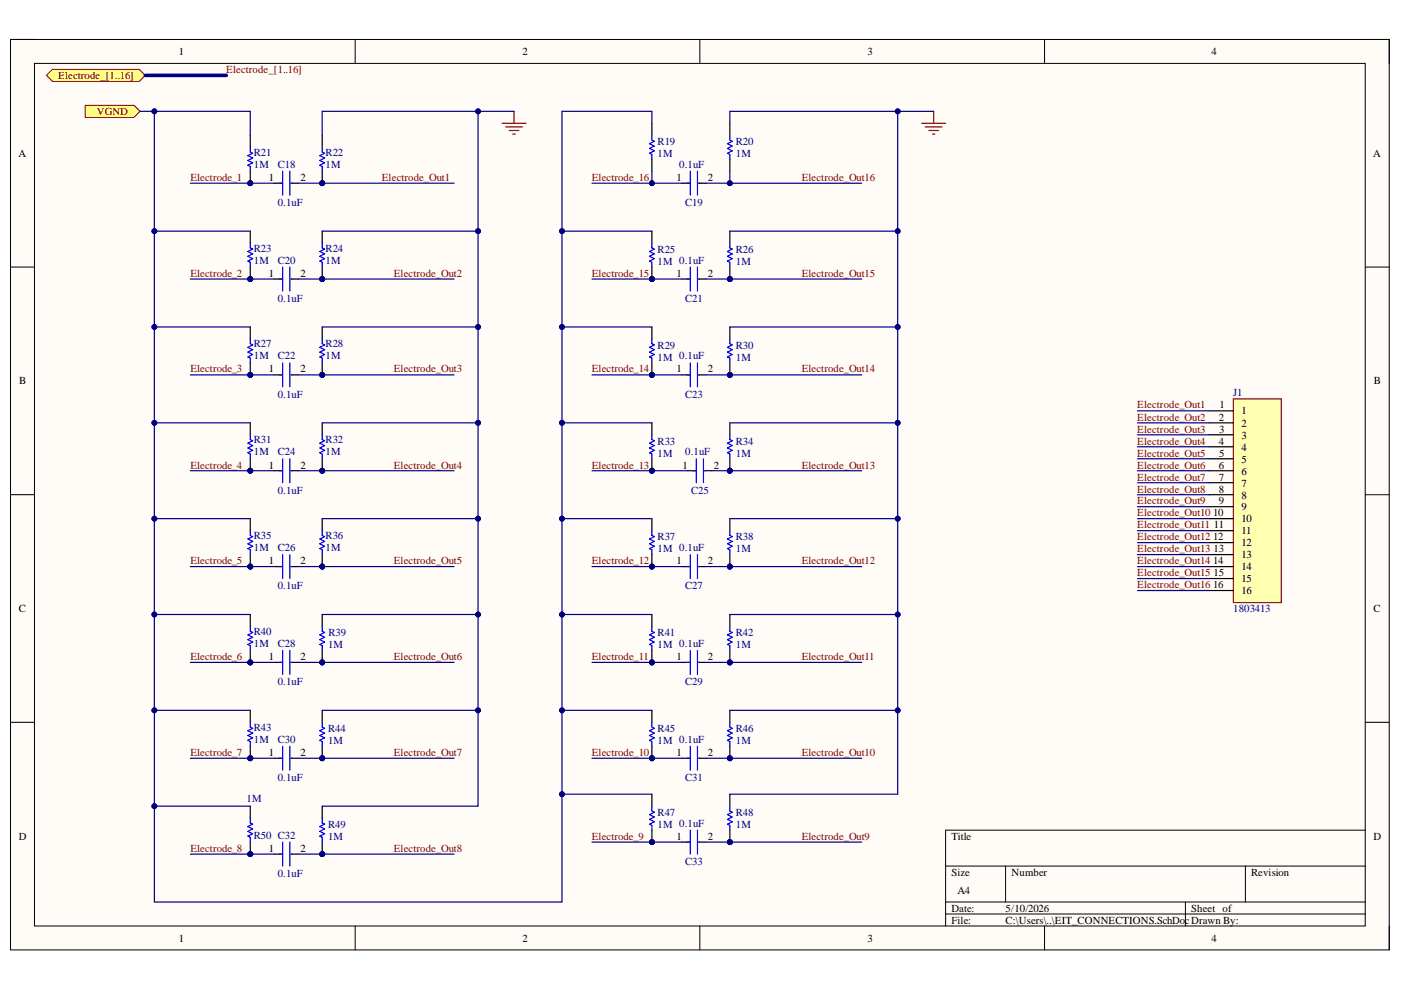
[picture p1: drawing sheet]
<svg xmlns="http://www.w3.org/2000/svg" width="297mm" height="210mm" viewBox="0 0 297 210" stroke-linecap="round" stroke-linejoin="round" font-family="sans-serif">
<defs><g id="words">
<g font-size="2.3">
<text x="37.9" y="11.7">1</text>
<text x="110.8" y="11.7">2</text>
<text x="183.9" y="11.7">3</text>
<text x="256.9" y="11.7">4</text>
<text x="3.9" y="33.3">A</text>
<text x="291.1" y="33.3">A</text>
<text x="57" y="38.4">1</text>
<text x="63.7" y="38.4">2</text>
<text x="143.4" y="38.4">1</text>
<text x="150.1" y="38.4">2</text>
<text x="57" y="58.7">1</text>
<text x="63.7" y="58.7">2</text>
<text x="143.4" y="58.7">1</text>
<text x="150.1" y="58.7">2</text>
<text x="4.1" y="81.5">B</text>
<text x="57" y="79">1</text>
<text x="63.7" y="79">2</text>
<text x="143.4" y="79">1</text>
<text x="150.1" y="79">2</text>
<text x="291.3" y="81.5">B</text>
<text x="258.4" y="89.2">2</text>
<text x="258.6" y="86.6">1</text>
<text x="263.2" y="87.9">1</text>
<text x="258.4" y="94.3">4</text>
<text x="258.5" y="91.7">3</text>
<text x="263.2" y="90.5">2</text>
<text x="263.2" y="93">3</text>
<text x="263.2" y="95.6">4</text>
<text x="57" y="99.4">1</text>
<text x="63.7" y="99.4">2</text>
<text x="144.7" y="99.4">1</text>
<text x="151.4" y="99.4">2</text>
<text x="258.4" y="99.4">6</text>
<text x="258.4" y="101.9">7</text>
<text x="258.5" y="96.8">5</text>
<text x="263.2" y="98.1">5</text>
<text x="263.2" y="100.6">6</text>
<text x="258.4" y="104.4">8</text>
<text x="258.4" y="107">9</text>
<text x="263.2" y="103.2">7</text>
<text x="263.2" y="105.7">8</text>
<text x="257.2" y="109.5">10</text>
<text x="257.4" y="112">11</text>
<text x="263.2" y="108.2">9</text>
<text x="263.2" y="110.8">10</text>
<text x="263.2" y="113.3">11</text>
<text x="57" y="119.6">1</text>
<text x="63.7" y="119.6">2</text>
<text x="143.4" y="119.6">1</text>
<text x="150.1" y="119.6">2</text>
<text x="257.2" y="114.6">12</text>
<text x="257.2" y="119.6">14</text>
<text x="257.3" y="117.1">13</text>
<text x="263.2" y="115.8">12</text>
<text x="263.2" y="118.4">13</text>
<text x="257.2" y="124.7">16</text>
<text x="257.3" y="122.2">15</text>
<text x="263.2" y="120.9">14</text>
<text x="263.2" y="123.5">15</text>
<text x="263.2" y="126">16</text>
<text x="4" y="129.8">C</text>
<text x="291.2" y="129.8">C</text>
<text x="57" y="139.9">1</text>
<text x="63.7" y="139.9">2</text>
<text x="143.4" y="139.9">1</text>
<text x="150.1" y="139.9">2</text>
<text x="57" y="160.3">1</text>
<text x="63.7" y="160.3">2</text>
<text x="143.4" y="160.3">1</text>
<text x="150.1" y="160.3">2</text>
<text x="4" y="178.1">D</text>
<text x="143.4" y="178.1">1</text>
<text x="150.1" y="178.1">2</text>
<text x="201.7" y="178.1">Title</text>
<text x="291.2" y="178.1">D</text>
<text x="57" y="180.6">1</text>
<text x="63.7" y="180.6">2</text>
<text x="201.7" y="185.7">Size</text>
<text x="214.5" y="185.7">Number</text>
<text x="265.2" y="185.7">Revision</text>
<text x="203" y="189.5">A4</text>
<text x="201.7" y="193.3">Date:</text>
<text x="201.7" y="195.8">File:</text>
<text x="213.2" y="193.3">5/10/2026</text>
<text x="213.2" y="195.8">C:\Users\..\EIT_CONNECTIONS.SchDocDrawn By:</text>
<text x="252.6" y="193.3">Sheet of</text>
<text x="37.9" y="199.6">1</text>
<text x="110.8" y="199.6">2</text>
<text x="183.9" y="199.6">3</text>
<text x="256.9" y="199.6">4</text>
</g>
<g font-size="2.3" fill="#800000">
<text x="12.4" y="16.7">Electrode_[1..16]</text>
<text x="48" y="15.5">Electrode_[1..16]</text>
<text x="20.6" y="24.4">VGND</text>
<text x="40.4" y="38.4">Electrode_1</text>
<text x="81" y="38.4">Electrode_Out1</text>
<text x="125.5" y="38.4">Electrode_16</text>
<text x="170" y="38.4">Electrode_Out16</text>
<text x="40.4" y="58.7">Electrode_2</text>
<text x="83.5" y="58.7">Electrode_Out2</text>
<text x="125.5" y="58.7">Electrode_15</text>
<text x="170" y="58.7">Electrode_Out15</text>
<text x="40.4" y="79">Electrode_3</text>
<text x="83.5" y="79">Electrode_Out3</text>
<text x="125.5" y="79">Electrode_14</text>
<text x="170" y="79">Electrode_Out14</text>
<text x="241.1" y="86.6">Electrode_Out1</text>
<text x="241.1" y="89.2">Electrode_Out2</text>
<text x="241.1" y="91.7">Electrode_Out3</text>
<text x="241.1" y="94.3">Electrode_Out4</text>
<text x="40.4" y="99.4">Electrode_4</text>
<text x="83.5" y="99.4">Electrode_Out4</text>
<text x="125.5" y="99.4">Electrode_13</text>
<text x="170" y="99.4">Electrode_Out13</text>
<text x="241.1" y="96.8">Electrode_Out5</text>
<text x="241.1" y="99.4">Electrode_Out6</text>
<text x="241.1" y="101.9">Electrode_Out7</text>
<text x="241.1" y="104.4">Electrode_Out8</text>
<text x="241.1" y="107">Electrode_Out9</text>
<text x="241.1" y="109.5">Electrode_Out10</text>
<text x="241.1" y="112">Electrode_Out11</text>
<text x="40.4" y="119.6">Electrode_5</text>
<text x="83.5" y="119.6">Electrode_Out5</text>
<text x="125.5" y="119.6">Electrode_12</text>
<text x="170" y="119.6">Electrode_Out12</text>
<text x="241.1" y="114.6">Electrode_Out12</text>
<text x="241.1" y="117.1">Electrode_Out13</text>
<text x="241.1" y="119.6">Electrode_Out14</text>
<text x="241.1" y="122.2">Electrode_Out15</text>
<text x="241.1" y="124.7">Electrode_Out16</text>
<text x="40.4" y="139.9">Electrode_6</text>
<text x="83.5" y="139.9">Electrode_Out6</text>
<text x="125.5" y="139.9">Electrode_11</text>
<text x="170" y="139.9">Electrode_Out11</text>
<text x="40.4" y="160.3">Electrode_7</text>
<text x="83.5" y="160.3">Electrode_Out7</text>
<text x="125.5" y="160.3">Electrode_10</text>
<text x="170" y="160.3">Electrode_Out10</text>
<text x="125.5" y="178.1">Electrode_9</text>
<text x="170" y="178.1">Electrode_Out9</text>
<text x="40.4" y="180.6">Electrode_8</text>
<text x="83.5" y="180.6">Electrode_Out8</text>
</g>
<g font-size="2.3" fill="#000080">
<text x="53.8" y="33.1">R21</text>
<text x="53.8" y="35.6">1M</text>
<text x="58.9" y="35.6">C18</text>
<text x="69" y="33.1">R22</text>
<text x="69" y="35.6">1M</text>
<text x="139.4" y="30.8">R19</text>
<text x="139.4" y="33.3">1M</text>
<text x="144" y="35.6">0.1uF</text>
<text x="156" y="30.8">R20</text>
<text x="156" y="33.3">1M</text>
<text x="58.9" y="43.7">0.1uF</text>
<text x="145.3" y="43.7">C19</text>
<text x="53.8" y="53.4">R23</text>
<text x="69" y="53.4">R24</text>
<text x="139.4" y="53.6">R25</text>
<text x="156" y="53.6">R26</text>
<text x="53.8" y="55.9">1M</text>
<text x="58.9" y="55.9">C20</text>
<text x="69" y="55.9">1M</text>
<text x="139.4" y="56.1">1M 0.1uF</text>
<text x="156" y="56.1">1M</text>
<text x="58.9" y="64">0.1uF</text>
<text x="145.3" y="64">C21</text>
<text x="53.8" y="73.7">R27</text>
<text x="53.8" y="76.2">1M</text>
<text x="58.9" y="76.2">C22</text>
<text x="69" y="73.7">R28</text>
<text x="69" y="76.2">1M</text>
<text x="139.4" y="73.9">R29</text>
<text x="139.4" y="76.4">1M 0.1uF</text>
<text x="156" y="73.9">R30</text>
<text x="156" y="76.4">1M</text>
<text x="58.9" y="84.3">0.1uF</text>
<text x="145.3" y="84.3">C23</text>
<text x="261.4" y="84.1">J1</text>
<text x="53.8" y="94">R31</text>
<text x="69" y="94">R32</text>
<text x="139.4" y="94.3">R33</text>
<text x="156" y="94.3">R34</text>
<text x="53.8" y="96.6">1M</text>
<text x="58.9" y="96.6">C24</text>
<text x="69" y="96.6">1M</text>
<text x="139.4" y="96.8">1M</text>
<text x="145.3" y="96.6">0.1uF</text>
<text x="156" y="96.8">1M</text>
<text x="58.9" y="104.7">0.1uF</text>
<text x="146.5" y="104.7">C25</text>
<text x="53.8" y="114.3">R35</text>
<text x="53.8" y="116.9">1M</text>
<text x="58.9" y="116.9">C26</text>
<text x="69" y="114.3">R36</text>
<text x="69" y="116.9">1M</text>
<text x="139.4" y="114.6">R37</text>
<text x="139.4" y="117.1">1M 0.1uF</text>
<text x="156" y="114.6">R38</text>
<text x="156" y="117.1">1M</text>
<text x="58.9" y="125">0.1uF</text>
<text x="145.3" y="125">C27</text>
<text x="261.4" y="129.8">1803413</text>
<text x="53.8" y="134.6">R40</text>
<text x="53.8" y="137.1">1M</text>
<text x="58.9" y="137.1">C28</text>
<text x="69.5" y="137.4">1M</text>
<text x="69.6" y="134.9">R39</text>
<text x="139.4" y="134.9">R41</text>
<text x="139.4" y="137.4">1M 0.1uF</text>
<text x="156" y="134.9">R42</text>
<text x="156" y="137.4">1M</text>
<text x="58.9" y="145.3">0.1uF</text>
<text x="145.3" y="145.3">C29</text>
<text x="53.8" y="155">R43</text>
<text x="69.5" y="155.2">R44</text>
<text x="139.4" y="155.2">R45</text>
<text x="156" y="155.2">R46</text>
<text x="53.8" y="157.5">1M</text>
<text x="58.9" y="157.5">C30</text>
<text x="69.5" y="157.8">1M</text>
<text x="139.4" y="157.8">1M 0.1uF</text>
<text x="156" y="157.8">1M</text>
<text x="58.9" y="165.6">0.1uF</text>
<text x="145.3" y="165.6">C31</text>
<text x="52.3" y="170">1M</text>
<text x="139.4" y="173">R47</text>
<text x="156" y="173">R48</text>
<text x="53.8" y="177.8">R50 C32</text>
<text x="69.5" y="175.5">R49</text>
<text x="69.5" y="178.1">1M</text>
<text x="139.4" y="175.5">1M 0.1uF</text>
<text x="156" y="175.5">1M</text>
<text x="58.9" y="185.9">0.1uF</text>
<text x="145.3" y="183.4">C33</text>
</g>
</g></defs>
<path d="M2.2 8.4h292.3v193h-292.3z" fill-rule="evenodd" fill="#fffcf8"/>
<path d="M2.2 8.4h292.3v193h-292.3z" fill="none" stroke="#000" stroke-width=".21"/>
<path d="M7.3 13.4h282.2v182.9h-282.2z" fill-rule="evenodd" fill="#fffcf8"/>
<g fill="none" stroke="#000" stroke-width=".21">
<path d="M2.2 8.4h5.1M7.3 13.4h282.2v182.9h-282.2zM75.3 8.4v5M148.4 8.4v5M221.5 8.4v5M289.5 8.4h5v5M2.2 56.6h5.1M289.5 56.6h5M2.2 104.9h5.1M289.5 104.9h5M2.2 153.1h5.1M289.5 153.1h5"/>
<path d="M289.5 176h-89v20.3M75.3 196.3v5.1M148.4 196.3v5.1M200.5 183.6h89M200.5 191.3h89M200.5 193.8h89M213.2 183.6v7.7M221.5 196.3v5.1M251.3 191.3v5M264 183.6v7.7M294.5 196.3v5.1"/>
</g>
<path d="M9.9 16l1.2-1.3h18.4l1.3 1.3-1.3 1.3h-18.4z" fill-rule="evenodd" fill="#ffff80"/>
<path d="M9.9 16l1.2-1.3h18.4l1.3 1.3-1.3 1.3h-18.4z" fill="none" stroke="#800000" stroke-width=".21"/>
<circle cx="53.1" cy="38.8" r=".51" fill="#000080"/>
<circle cx="53.1" cy="38.8" r=".51" fill="none" stroke="#000080" stroke-width=".21"/>
<path d="M53.1 28.7v2.5M53.1 36.3v2.5" fill="none" stroke="#000" stroke-width=".25"/>
<circle cx="53.1" cy="38.8" r=".51" fill="#000080"/>
<circle cx="53.1" cy="38.8" r=".51" fill="none" stroke="#000080" stroke-width=".21"/>
<path d="M53.1 31.2v1l.5 .3-1 .5 1 .5-1 .5 1 .5-1 .5 .5 .3v1" fill="none" stroke="#00f" stroke-width=".25"/>
<circle cx="68.3" cy="38.8" r=".51" fill="#000080"/>
<circle cx="68.3" cy="38.8" r=".51" fill="none" stroke="#000080" stroke-width=".21"/>
<path d="M68.3 28.7v2.5M68.3 36.3v2.5" fill="none" stroke="#000" stroke-width=".25"/>
<circle cx="68.3" cy="38.8" r=".51" fill="#000080"/>
<circle cx="68.3" cy="38.8" r=".51" fill="none" stroke="#000080" stroke-width=".21"/>
<path d="M59.2 38.8h.7M59.9 36.3v5.1M61.5 36.3v5.1M61.7 38.8h.3M68.3 31.2v1l.5 .3-1 .5 1 .5-1 .5 1 .5-1 .5 .5 .3v1" fill="none" stroke="#00f" stroke-width=".25"/>
<path d="M58.1 38.8h1.8M61.7 38.8h1.5" fill="none" stroke="#000" stroke-width=".25"/>
<path d="M18.1 22.3h10.3l1.3 1.3-1.3 1.3h-10.3z" fill-rule="evenodd" fill="#ffff80"/>
<path d="M18.1 22.3h10.3l1.3 1.3-1.3 1.3h-10.3z" fill="none" stroke="#800000" stroke-width=".21"/>
<circle cx="53.1" cy="59.2" r=".51" fill="#000080"/>
<circle cx="53.1" cy="59.2" r=".51" fill="none" stroke="#000080" stroke-width=".21"/>
<path d="M53.1 49v2.5M53.1 56.6v2.6" fill="none" stroke="#000" stroke-width=".25"/>
<circle cx="53.1" cy="59.2" r=".51" fill="#000080"/>
<circle cx="53.1" cy="59.2" r=".51" fill="none" stroke="#000080" stroke-width=".21"/>
<path d="M53.1 51.5v1.1l.5 .2-1 .5 1 .5-1 .5 1 .5-1 .6 .5 .2v1" fill="none" stroke="#00f" stroke-width=".25"/>
<circle cx="68.3" cy="59.2" r=".51" fill="#000080"/>
<circle cx="68.3" cy="59.2" r=".51" fill="none" stroke="#000080" stroke-width=".21"/>
<path d="M68.3 49v2.5M68.3 56.6v2.6" fill="none" stroke="#000" stroke-width=".25"/>
<circle cx="68.3" cy="59.2" r=".51" fill="#000080"/>
<circle cx="68.3" cy="59.2" r=".51" fill="none" stroke="#000080" stroke-width=".21"/>
<path d="M59.2 59.2h.7M59.9 56.6v5.1M61.5 56.6v5.1M61.7 59.2h.3M68.3 51.5v1.1l.5 .2-1 .5 1 .5-1 .5 1 .5-1 .6 .5 .2v1" fill="none" stroke="#00f" stroke-width=".25"/>
<path d="M58.1 59.2h1.8M61.7 59.2h1.5" fill="none" stroke="#000" stroke-width=".25"/>
<circle cx="53.1" cy="79.5" r=".51" fill="#000080"/>
<circle cx="53.1" cy="79.5" r=".51" fill="none" stroke="#000080" stroke-width=".21"/>
<path d="M53.1 69.3v2.6M53.1 76.9v2.6" fill="none" stroke="#000" stroke-width=".25"/>
<circle cx="53.1" cy="79.5" r=".51" fill="#000080"/>
<circle cx="53.1" cy="79.5" r=".51" fill="none" stroke="#000080" stroke-width=".21"/>
<path d="M53.1 71.9v1l.5 .2-1 .5 1 .5-1 .6 1 .5-1 .5 .5 .2v1" fill="none" stroke="#00f" stroke-width=".25"/>
<circle cx="68.3" cy="79.5" r=".51" fill="#000080"/>
<circle cx="68.3" cy="79.5" r=".51" fill="none" stroke="#000080" stroke-width=".21"/>
<path d="M68.3 69.3v2.6M68.3 76.9v2.6" fill="none" stroke="#000" stroke-width=".25"/>
<circle cx="68.3" cy="79.5" r=".51" fill="#000080"/>
<circle cx="68.3" cy="79.5" r=".51" fill="none" stroke="#000080" stroke-width=".21"/>
<path d="M59.2 79.5h.7M59.9 76.9v5.1M61.5 76.9v5.1M61.7 79.5h.3M68.3 71.9v1l.5 .2-1 .5 1 .5-1 .6 1 .5-1 .5 .5 .2v1" fill="none" stroke="#00f" stroke-width=".25"/>
<path d="M58.1 79.5h1.8M61.7 79.5h1.5" fill="none" stroke="#000" stroke-width=".25"/>
<circle cx="53.1" cy="99.8" r=".51" fill="#000080"/>
<circle cx="53.1" cy="99.8" r=".51" fill="none" stroke="#000080" stroke-width=".21"/>
<path d="M53.1 89.6v2.6M53.1 97.3v2.5" fill="none" stroke="#000" stroke-width=".25"/>
<circle cx="53.1" cy="99.8" r=".51" fill="#000080"/>
<circle cx="53.1" cy="99.8" r=".51" fill="none" stroke="#000080" stroke-width=".21"/>
<path d="M53.1 92.2v1l.5 .3-1 .5 1 .5-1 .5 1 .5-1 .5 .5 .2v1.1" fill="none" stroke="#00f" stroke-width=".25"/>
<circle cx="68.3" cy="99.8" r=".51" fill="#000080"/>
<circle cx="68.3" cy="99.8" r=".51" fill="none" stroke="#000080" stroke-width=".21"/>
<path d="M68.3 89.6v2.6M68.3 97.3v2.5" fill="none" stroke="#000" stroke-width=".25"/>
<circle cx="68.3" cy="99.8" r=".51" fill="#000080"/>
<circle cx="68.3" cy="99.8" r=".51" fill="none" stroke="#000080" stroke-width=".21"/>
<path d="M59.2 99.8h.7M59.9 97.3v5M61.5 97.3v5M61.7 99.8h.3M68.3 92.2v1l.5 .3-1 .5 1 .5-1 .5 1 .5-1 .5 .5 .2v1.1" fill="none" stroke="#00f" stroke-width=".25"/>
<path d="M58.1 99.8h1.8M61.7 99.8h1.5" fill="none" stroke="#000" stroke-width=".25"/>
<circle cx="53.1" cy="120.1" r=".51" fill="#000080"/>
<circle cx="53.1" cy="120.1" r=".51" fill="none" stroke="#000080" stroke-width=".21"/>
<path d="M53.1 110v2.5M53.1 117.6v2.5" fill="none" stroke="#000" stroke-width=".25"/>
<circle cx="53.1" cy="120.1" r=".51" fill="#000080"/>
<circle cx="53.1" cy="120.1" r=".51" fill="none" stroke="#000080" stroke-width=".21"/>
<path d="M53.1 112.5v1l.5 .3-1 .5 1 .5-1 .5 1 .5-1 .5 .5 .3v1" fill="none" stroke="#00f" stroke-width=".25"/>
<circle cx="68.3" cy="120.1" r=".51" fill="#000080"/>
<circle cx="68.3" cy="120.1" r=".51" fill="none" stroke="#000080" stroke-width=".21"/>
<path d="M68.3 110v2.5M68.3 117.6v2.5" fill="none" stroke="#000" stroke-width=".25"/>
<circle cx="68.3" cy="120.1" r=".51" fill="#000080"/>
<circle cx="68.3" cy="120.1" r=".51" fill="none" stroke="#000080" stroke-width=".21"/>
<path d="M59.9 117.6v5.1M61.5 117.6v5.1M68.3 112.5v1l.5 .3-1 .5 1 .5-1 .5 1 .5-1 .5 .5 .3v1M59.2 120.1h.7M61.7 120.1h.3" fill="none" stroke="#00f" stroke-width=".25"/>
<path d="M58.1 120.1h1.8M61.7 120.1h1.5" fill="none" stroke="#000" stroke-width=".25"/>
<circle cx="53.1" cy="140.4" r=".51" fill="#000080"/>
<circle cx="53.1" cy="140.4" r=".51" fill="none" stroke="#000080" stroke-width=".21"/>
<path d="M53.1 130.3v2.5M53.1 137.9v2.5" fill="none" stroke="#000" stroke-width=".25"/>
<circle cx="53.1" cy="140.4" r=".51" fill="#000080"/>
<circle cx="53.1" cy="140.4" r=".51" fill="none" stroke="#000080" stroke-width=".21"/>
<path d="M53.1 132.8v1l.5 .3-1 .5 1 .5-1 .5 1 .5-1 .5 .5 .3v1" fill="none" stroke="#00f" stroke-width=".25"/>
<circle cx="68.3" cy="140.4" r=".51" fill="#000080"/>
<circle cx="68.3" cy="140.4" r=".51" fill="none" stroke="#000080" stroke-width=".21"/>
<path d="M68.3 130.3v2.5M68.3 137.9v2.5" fill="none" stroke="#000" stroke-width=".25"/>
<circle cx="68.3" cy="140.4" r=".51" fill="#000080"/>
<circle cx="68.3" cy="140.4" r=".51" fill="none" stroke="#000080" stroke-width=".21"/>
<path d="M59.9 137.9v5.1M61.5 137.9v5.1M68.3 132.8v1l.5 .3-1 .5 1 .5-1 .5 1 .5-1 .5 .5 .3v1M59.2 140.4h.7M61.7 140.4h.3" fill="none" stroke="#00f" stroke-width=".25"/>
<path d="M58.1 140.4h1.8M61.7 140.4h1.5" fill="none" stroke="#000" stroke-width=".25"/>
<circle cx="53.1" cy="160.8" r=".51" fill="#000080"/>
<circle cx="53.1" cy="160.8" r=".51" fill="none" stroke="#000080" stroke-width=".21"/>
<path d="M53.1 150.6v2.5M53.1 158.2v2.6" fill="none" stroke="#000" stroke-width=".25"/>
<circle cx="53.1" cy="160.8" r=".51" fill="#000080"/>
<circle cx="53.1" cy="160.8" r=".51" fill="none" stroke="#000080" stroke-width=".21"/>
<path d="M53.1 153.1v1.1l.5 .2-1 .5 1 .5-1 .5 1 .5-1 .6 .5 .2v1" fill="none" stroke="#00f" stroke-width=".25"/>
<circle cx="68.3" cy="160.8" r=".51" fill="#000080"/>
<circle cx="68.3" cy="160.8" r=".51" fill="none" stroke="#000080" stroke-width=".21"/>
<path d="M68.3 150.6v2.5M68.3 158.2v2.6" fill="none" stroke="#000" stroke-width=".25"/>
<circle cx="68.3" cy="160.8" r=".51" fill="#000080"/>
<circle cx="68.3" cy="160.8" r=".51" fill="none" stroke="#000080" stroke-width=".21"/>
<path d="M59.9 158.2v5.1M61.5 158.2v5.1M68.3 153.1v1.1l.5 .2-1 .5 1 .5-1 .5 1 .5-1 .6 .5 .2v1M59.2 160.8h.7M61.7 160.8h.3" fill="none" stroke="#00f" stroke-width=".25"/>
<path d="M58.1 160.8h1.8M61.7 160.8h1.5" fill="none" stroke="#000" stroke-width=".25"/>
<circle cx="53.1" cy="181.1" r=".51" fill="#000080"/>
<circle cx="53.1" cy="181.1" r=".51" fill="none" stroke="#000080" stroke-width=".21"/>
<path d="M53.1 170.9v2.6M53.1 178.5v2.6" fill="none" stroke="#000" stroke-width=".25"/>
<circle cx="53.1" cy="181.1" r=".51" fill="#000080"/>
<circle cx="53.1" cy="181.1" r=".51" fill="none" stroke="#000080" stroke-width=".21"/>
<path d="M53.1 173.5v1l.5 .2-1 .5 1 .6-1 .5 1 .5-1 .5 .5 .2v1" fill="none" stroke="#00f" stroke-width=".25"/>
<circle cx="68.3" cy="181.1" r=".51" fill="#000080"/>
<circle cx="68.3" cy="181.1" r=".51" fill="none" stroke="#000080" stroke-width=".21"/>
<path d="M68.3 170.9v2.6M68.3 178.5v2.6" fill="none" stroke="#000" stroke-width=".25"/>
<circle cx="68.3" cy="181.1" r=".51" fill="#000080"/>
<circle cx="68.3" cy="181.1" r=".51" fill="none" stroke="#000080" stroke-width=".21"/>
<path d="M138.2 28.7v1l.5 .3-1 .5 1 .5-1 .5 1 .5-1 .5 .5 .2v1.1M145.6 38.8h.7M146.3 36.3v5.1M147.9 36.3v5.1M148.1 38.8h.3M154.7 28.7v1l.5 .3-1 .5 1 .5-1 .5 1 .5-1 .5 .5 .2v1.1M59.9 178.5v5.1M61.5 178.5v5.1M68.3 173.5v1l.5 .2-1 .5 1 .6-1 .5 1 .5-1 .5 .5 .2v1M59.2 181.1h.7M61.7 181.1h.3" fill="none" stroke="#00f" stroke-width=".25"/>
<path d="M138.2 26.1v2.6M138.2 33.8v2.5M144.6 38.8h1.7M148.1 38.8h1.6M154.7 26.1v2.6M154.7 33.8v2.5M58.1 181.1h1.8M61.7 181.1h1.5" fill="none" stroke="#000" stroke-width=".25"/>
<circle cx="138.2" cy="59.2" r=".51" fill="#000080"/>
<circle cx="138.2" cy="59.2" r=".51" fill="none" stroke="#000080" stroke-width=".21"/>
<path d="M138.2 49v2.5M138.2 56.6v2.6" fill="none" stroke="#000" stroke-width=".25"/>
<circle cx="138.2" cy="59.2" r=".51" fill="#000080"/>
<circle cx="138.2" cy="59.2" r=".51" fill="none" stroke="#000080" stroke-width=".21"/>
<path d="M138.2 51.5v1.1l.5 .2-1 .5 1 .5-1 .5 1 .5-1 .6 .5 .2v1" fill="none" stroke="#00f" stroke-width=".25"/>
<circle cx="154.7" cy="59.2" r=".51" fill="#000080"/>
<circle cx="154.7" cy="59.2" r=".51" fill="none" stroke="#000080" stroke-width=".21"/>
<path d="M154.7 49v2.5M154.7 56.6v2.6" fill="none" stroke="#000" stroke-width=".25"/>
<circle cx="154.7" cy="59.2" r=".51" fill="#000080"/>
<circle cx="154.7" cy="59.2" r=".51" fill="none" stroke="#000080" stroke-width=".21"/>
<path d="M145.6 59.2h.7M146.3 56.6v5.1M147.9 56.6v5.1M148.1 59.2h.3M154.7 51.5v1.1l.5 .2-1 .5 1 .5-1 .5 1 .5-1 .6 .5 .2v1" fill="none" stroke="#00f" stroke-width=".25"/>
<path d="M144.6 59.2h1.7M148.1 59.2h1.6" fill="none" stroke="#000" stroke-width=".25"/>
<circle cx="138.2" cy="79.5" r=".51" fill="#000080"/>
<circle cx="138.2" cy="79.5" r=".51" fill="none" stroke="#000080" stroke-width=".21"/>
<path d="M138.2 69.3v2.6M138.2 76.9v2.6" fill="none" stroke="#000" stroke-width=".25"/>
<circle cx="138.2" cy="79.5" r=".51" fill="#000080"/>
<circle cx="138.2" cy="79.5" r=".51" fill="none" stroke="#000080" stroke-width=".21"/>
<path d="M138.2 71.9v1l.5 .2-1 .5 1 .5-1 .6 1 .5-1 .5 .5 .2v1" fill="none" stroke="#00f" stroke-width=".25"/>
<circle cx="154.7" cy="79.5" r=".51" fill="#000080"/>
<circle cx="154.7" cy="79.5" r=".51" fill="none" stroke="#000080" stroke-width=".21"/>
<path d="M154.7 69.3v2.6M154.7 76.9v2.6" fill="none" stroke="#000" stroke-width=".25"/>
<circle cx="154.7" cy="79.5" r=".51" fill="#000080"/>
<circle cx="154.7" cy="79.5" r=".51" fill="none" stroke="#000080" stroke-width=".21"/>
<path d="M145.6 79.5h.7M146.3 76.9v5.1M147.9 76.9v5.1M148.1 79.5h.3M154.7 71.9v1l.5 .2-1 .5 1 .5-1 .6 1 .5-1 .5 .5 .2v1" fill="none" stroke="#00f" stroke-width=".25"/>
<path d="M144.6 79.5h1.7M148.1 79.5h1.6" fill="none" stroke="#000" stroke-width=".25"/>
<circle cx="138.2" cy="99.8" r=".51" fill="#000080"/>
<circle cx="138.2" cy="99.8" r=".51" fill="none" stroke="#000080" stroke-width=".21"/>
<path d="M138.2 89.6v2.6M138.2 97.3v2.5" fill="none" stroke="#000" stroke-width=".25"/>
<circle cx="138.2" cy="99.8" r=".51" fill="#000080"/>
<circle cx="138.2" cy="99.8" r=".51" fill="none" stroke="#000080" stroke-width=".21"/>
<path d="M138.2 92.2v1l.5 .3-1 .5 1 .5-1 .5 1 .5-1 .5 .5 .2v1.1" fill="none" stroke="#00f" stroke-width=".25"/>
<circle cx="154.7" cy="99.8" r=".51" fill="#000080"/>
<circle cx="154.7" cy="99.8" r=".51" fill="none" stroke="#000080" stroke-width=".21"/>
<path d="M154.7 89.6v2.6M154.7 97.3v2.5" fill="none" stroke="#000" stroke-width=".25"/>
<circle cx="154.7" cy="99.8" r=".51" fill="#000080"/>
<circle cx="154.7" cy="99.8" r=".51" fill="none" stroke="#000080" stroke-width=".21"/>
<path d="M146.9 99.8h.7M147.6 97.3v5M149.1 97.3v5M149.4 99.8h.3M154.7 92.2v1l.5 .3-1 .5 1 .5-1 .5 1 .5-1 .5 .5 .2v1.1" fill="none" stroke="#00f" stroke-width=".25"/>
<path d="M145.8 99.8h1.8M149.4 99.8h1.5" fill="none" stroke="#000" stroke-width=".25"/>
<circle cx="138.2" cy="120.1" r=".51" fill="#000080"/>
<circle cx="138.2" cy="120.1" r=".51" fill="none" stroke="#000080" stroke-width=".21"/>
<path d="M138.2 110v2.5M138.2 117.6v2.5" fill="none" stroke="#000" stroke-width=".25"/>
<circle cx="138.2" cy="120.1" r=".51" fill="#000080"/>
<circle cx="138.2" cy="120.1" r=".51" fill="none" stroke="#000080" stroke-width=".21"/>
<path d="M138.2 112.5v1l.5 .3-1 .5 1 .5-1 .5 1 .5-1 .5 .5 .3v1" fill="none" stroke="#00f" stroke-width=".25"/>
<circle cx="154.7" cy="120.1" r=".51" fill="#000080"/>
<circle cx="154.7" cy="120.1" r=".51" fill="none" stroke="#000080" stroke-width=".21"/>
<path d="M154.7 110v2.5M154.7 117.6v2.5" fill="none" stroke="#000" stroke-width=".25"/>
<circle cx="154.7" cy="120.1" r=".51" fill="#000080"/>
<circle cx="154.7" cy="120.1" r=".51" fill="none" stroke="#000080" stroke-width=".21"/>
<path d="M146.3 117.6v5.1M147.9 117.6v5.1M154.7 112.5v1l.5 .3-1 .5 1 .5-1 .5 1 .5-1 .5 .5 .3v1M145.6 120.1h.7M148.1 120.1h.3" fill="none" stroke="#00f" stroke-width=".25"/>
<path d="M144.6 120.1h1.7M148.1 120.1h1.6" fill="none" stroke="#000" stroke-width=".25"/>
<circle cx="138.2" cy="140.4" r=".51" fill="#000080"/>
<circle cx="138.2" cy="140.4" r=".51" fill="none" stroke="#000080" stroke-width=".21"/>
<path d="M138.2 130.3v2.5M138.2 137.9v2.5" fill="none" stroke="#000" stroke-width=".25"/>
<circle cx="138.2" cy="140.4" r=".51" fill="#000080"/>
<circle cx="138.2" cy="140.4" r=".51" fill="none" stroke="#000080" stroke-width=".21"/>
<path d="M138.2 132.8v1l.5 .3-1 .5 1 .5-1 .5 1 .5-1 .5 .5 .3v1" fill="none" stroke="#00f" stroke-width=".25"/>
<circle cx="154.7" cy="140.4" r=".51" fill="#000080"/>
<circle cx="154.7" cy="140.4" r=".51" fill="none" stroke="#000080" stroke-width=".21"/>
<path d="M154.7 130.3v2.5M154.7 137.9v2.5" fill="none" stroke="#000" stroke-width=".25"/>
<circle cx="154.7" cy="140.4" r=".51" fill="#000080"/>
<circle cx="154.7" cy="140.4" r=".51" fill="none" stroke="#000080" stroke-width=".21"/>
<path d="M146.3 137.9v5.1M147.9 137.9v5.1M154.7 132.8v1l.5 .3-1 .5 1 .5-1 .5 1 .5-1 .5 .5 .3v1M145.6 140.4h.7M148.1 140.4h.3" fill="none" stroke="#00f" stroke-width=".25"/>
<path d="M144.6 140.4h1.7M148.1 140.4h1.6" fill="none" stroke="#000" stroke-width=".25"/>
<circle cx="138.2" cy="160.8" r=".51" fill="#000080"/>
<circle cx="138.2" cy="160.8" r=".51" fill="none" stroke="#000080" stroke-width=".21"/>
<path d="M138.2 150.6v2.5M138.2 158.2v2.6" fill="none" stroke="#000" stroke-width=".25"/>
<circle cx="138.2" cy="160.8" r=".51" fill="#000080"/>
<circle cx="138.2" cy="160.8" r=".51" fill="none" stroke="#000080" stroke-width=".21"/>
<path d="M138.2 153.1v1.1l.5 .2-1 .5 1 .5-1 .5 1 .5-1 .6 .5 .2v1" fill="none" stroke="#00f" stroke-width=".25"/>
<circle cx="154.7" cy="160.8" r=".51" fill="#000080"/>
<circle cx="154.7" cy="160.8" r=".51" fill="none" stroke="#000080" stroke-width=".21"/>
<path d="M154.7 150.6v2.5M154.7 158.2v2.6" fill="none" stroke="#000" stroke-width=".25"/>
<circle cx="154.7" cy="160.8" r=".51" fill="#000080"/>
<circle cx="154.7" cy="160.8" r=".51" fill="none" stroke="#000080" stroke-width=".21"/>
<path d="M146.3 158.2v5.1M147.9 158.2v5.1M154.7 153.1v1.1l.5 .2-1 .5 1 .5-1 .5 1 .5-1 .6 .5 .2v1M145.6 160.8h.7M148.1 160.8h.3" fill="none" stroke="#00f" stroke-width=".25"/>
<path d="M144.6 160.8h1.7M148.1 160.8h1.6" fill="none" stroke="#000" stroke-width=".25"/>
<circle cx="138.2" cy="178.5" r=".51" fill="#000080"/>
<circle cx="138.2" cy="178.5" r=".51" fill="none" stroke="#000080" stroke-width=".21"/>
<path d="M138.2 168.4v2.5M138.2 176v2.5" fill="none" stroke="#000" stroke-width=".25"/>
<circle cx="138.2" cy="178.5" r=".51" fill="#000080"/>
<circle cx="138.2" cy="178.5" r=".51" fill="none" stroke="#000080" stroke-width=".21"/>
<path d="M138.2 170.9v1l.5 .3-1 .5 1 .5-1 .5 1 .5-1 .5 .5 .3v1" fill="none" stroke="#00f" stroke-width=".25"/>
<circle cx="154.7" cy="178.5" r=".51" fill="#000080"/>
<circle cx="154.7" cy="178.5" r=".51" fill="none" stroke="#000080" stroke-width=".21"/>
<path d="M154.7 168.4v2.5M154.7 176v2.5" fill="none" stroke="#000" stroke-width=".25"/>
<circle cx="154.7" cy="178.5" r=".51" fill="#000080"/>
<circle cx="154.7" cy="178.5" r=".51" fill="none" stroke="#000080" stroke-width=".21"/>
<path d="M145.6 178.5h.8M146.4 176v5.1M147.9 176v5.1M148.1 178.5h.3M154.7 170.9v1l.5 .3-1 .5 1 .5-1 .5 1 .5-1 .5 .5 .3v1" fill="none" stroke="#00f" stroke-width=".25"/>
<path d="M144.6 178.5h1.8M148.1 178.5h1.6" fill="none" stroke="#000" stroke-width=".25"/>
<path d="M106.4 26.1h5.1M107.2 26.9h3.6M108 27.7h2M108.7 28.4h.5M109 23.6v2.5M195.4 26.1h5.1M196.2 26.9h3.5M196.9 27.7h2.1M197.7 28.4h.5M198 23.6v2.5" fill="none" stroke="#800000" stroke-width=".25"/>
<path d="M261.5 84.6h10.2v43.2h-10.2z" fill-rule="evenodd" fill="#ffffb0"/>
<path d="M261.5 84.6h10.2v43.2h-10.2z" fill="none" stroke="#800000" stroke-width=".25"/>
<g fill="none" stroke="#000" stroke-width=".25">
<path d="M256.4 87.1h5.1M256.4 89.7h5.1M256.4 92.2h5.1M256.4 94.7h5.1M256.4 97.3h5.1M256.4 99.8h5.1M256.4 102.3h5.1M256.4 104.9h5.1M256.4 107.4h5.1M256.4 110h5.1M256.4 112.5h5.1M256.4 115h5.1"/>
<path d="M256.4 117.6h5.1M256.4 120.1h5.1M256.4 122.7h5.1M256.4 125.2h5.1"/>
</g>
<path d="M53.1 38.8h5" fill="none" stroke="#000080" stroke-width=".25"/>
<circle cx="53.1" cy="38.8" r=".51" fill="#000080"/>
<circle cx="53.1" cy="38.8" r=".51" fill="none" stroke="#000080" stroke-width=".21"/>
<path d="M53.1 59.2h5" fill="none" stroke="#000080" stroke-width=".25"/>
<circle cx="53.1" cy="59.2" r=".51" fill="#000080"/>
<circle cx="53.1" cy="59.2" r=".51" fill="none" stroke="#000080" stroke-width=".21"/>
<path d="M63.2 59.2h5.1" fill="none" stroke="#000080" stroke-width=".25"/>
<circle cx="68.3" cy="59.2" r=".51" fill="#000080"/>
<circle cx="68.3" cy="59.2" r=".51" fill="none" stroke="#000080" stroke-width=".21"/>
<path d="M53.1 79.5h5" fill="none" stroke="#000080" stroke-width=".25"/>
<circle cx="53.1" cy="79.5" r=".51" fill="#000080"/>
<circle cx="53.1" cy="79.5" r=".51" fill="none" stroke="#000080" stroke-width=".21"/>
<path d="M63.2 79.5h5.1" fill="none" stroke="#000080" stroke-width=".25"/>
<circle cx="68.3" cy="79.5" r=".51" fill="#000080"/>
<circle cx="68.3" cy="79.5" r=".51" fill="none" stroke="#000080" stroke-width=".21"/>
<path d="M53.1 99.8h5" fill="none" stroke="#000080" stroke-width=".25"/>
<circle cx="53.1" cy="99.8" r=".51" fill="#000080"/>
<circle cx="53.1" cy="99.8" r=".51" fill="none" stroke="#000080" stroke-width=".21"/>
<path d="M63.2 99.8h5.1" fill="none" stroke="#000080" stroke-width=".25"/>
<circle cx="68.3" cy="99.8" r=".51" fill="#000080"/>
<circle cx="68.3" cy="99.8" r=".51" fill="none" stroke="#000080" stroke-width=".21"/>
<path d="M53.1 120.1h5" fill="none" stroke="#000080" stroke-width=".25"/>
<circle cx="53.1" cy="120.1" r=".51" fill="#000080"/>
<circle cx="53.1" cy="120.1" r=".51" fill="none" stroke="#000080" stroke-width=".21"/>
<path d="M63.2 120.1h5.1" fill="none" stroke="#000080" stroke-width=".25"/>
<circle cx="68.3" cy="120.1" r=".51" fill="#000080"/>
<circle cx="68.3" cy="120.1" r=".51" fill="none" stroke="#000080" stroke-width=".21"/>
<path d="M53.1 140.4h5" fill="none" stroke="#000080" stroke-width=".25"/>
<circle cx="53.1" cy="140.4" r=".51" fill="#000080"/>
<circle cx="53.1" cy="140.4" r=".51" fill="none" stroke="#000080" stroke-width=".21"/>
<path d="M63.2 140.4h5.1" fill="none" stroke="#000080" stroke-width=".25"/>
<circle cx="68.3" cy="140.4" r=".51" fill="#000080"/>
<circle cx="68.3" cy="140.4" r=".51" fill="none" stroke="#000080" stroke-width=".21"/>
<path d="M53.1 160.8h5" fill="none" stroke="#000080" stroke-width=".25"/>
<circle cx="53.1" cy="160.8" r=".51" fill="#000080"/>
<circle cx="53.1" cy="160.8" r=".51" fill="none" stroke="#000080" stroke-width=".21"/>
<path d="M63.2 160.8h5.1" fill="none" stroke="#000080" stroke-width=".25"/>
<circle cx="68.3" cy="160.8" r=".51" fill="#000080"/>
<circle cx="68.3" cy="160.8" r=".51" fill="none" stroke="#000080" stroke-width=".21"/>
<path d="M32.7 49v20.3h20.4" fill="none" stroke="#000080" stroke-width=".25"/>
<circle cx="32.7" cy="49" r=".51" fill="#000080"/>
<circle cx="32.7" cy="49" r=".51" fill="none" stroke="#000080" stroke-width=".21"/>
<circle cx="32.7" cy="69.3" r=".51" fill="#000080"/>
<circle cx="32.7" cy="69.3" r=".51" fill="none" stroke="#000080" stroke-width=".21"/>
<path d="M32.7 69.3v20.3h20.4" fill="none" stroke="#000080" stroke-width=".25"/>
<circle cx="32.7" cy="69.3" r=".51" fill="#000080"/>
<circle cx="32.7" cy="69.3" r=".51" fill="none" stroke="#000080" stroke-width=".21"/>
<circle cx="32.7" cy="89.6" r=".51" fill="#000080"/>
<circle cx="32.7" cy="89.6" r=".51" fill="none" stroke="#000080" stroke-width=".21"/>
<path d="M32.7 89.6v20.4h20.4" fill="none" stroke="#000080" stroke-width=".25"/>
<circle cx="32.7" cy="110" r=".51" fill="#000080"/>
<circle cx="32.7" cy="110" r=".51" fill="none" stroke="#000080" stroke-width=".21"/>
<circle cx="32.7" cy="89.6" r=".51" fill="#000080"/>
<circle cx="32.7" cy="89.6" r=".51" fill="none" stroke="#000080" stroke-width=".21"/>
<path d="M32.7 110v20.3h20.4" fill="none" stroke="#000080" stroke-width=".25"/>
<circle cx="32.7" cy="110" r=".51" fill="#000080"/>
<circle cx="32.7" cy="110" r=".51" fill="none" stroke="#000080" stroke-width=".21"/>
<circle cx="32.7" cy="130.3" r=".51" fill="#000080"/>
<circle cx="32.7" cy="130.3" r=".51" fill="none" stroke="#000080" stroke-width=".21"/>
<path d="M32.7 130.3v20.3h20.4" fill="none" stroke="#000080" stroke-width=".25"/>
<circle cx="32.7" cy="130.3" r=".51" fill="#000080"/>
<circle cx="32.7" cy="130.3" r=".51" fill="none" stroke="#000080" stroke-width=".21"/>
<circle cx="32.7" cy="150.6" r=".51" fill="#000080"/>
<circle cx="32.7" cy="150.6" r=".51" fill="none" stroke="#000080" stroke-width=".21"/>
<path d="M32.7 23.6v25.4h20.4" fill="none" stroke="#000080" stroke-width=".25"/>
<circle cx="32.7" cy="23.6" r=".51" fill="#000080"/>
<circle cx="32.7" cy="23.6" r=".51" fill="none" stroke="#000080" stroke-width=".21"/>
<circle cx="32.7" cy="49" r=".51" fill="#000080"/>
<circle cx="32.7" cy="49" r=".51" fill="none" stroke="#000080" stroke-width=".21"/>
<path d="M53.1 181.1h5" fill="none" stroke="#000080" stroke-width=".25"/>
<circle cx="53.1" cy="181.1" r=".51" fill="#000080"/>
<circle cx="53.1" cy="181.1" r=".51" fill="none" stroke="#000080" stroke-width=".21"/>
<path d="M63.2 181.1h5.1" fill="none" stroke="#000080" stroke-width=".25"/>
<circle cx="68.3" cy="181.1" r=".51" fill="#000080"/>
<circle cx="68.3" cy="181.1" r=".51" fill="none" stroke="#000080" stroke-width=".21"/>
<path d="M40.4 38.8h12.7" fill="none" stroke="#000080" stroke-width=".25"/>
<circle cx="53.1" cy="38.8" r=".51" fill="#000080"/>
<circle cx="53.1" cy="38.8" r=".51" fill="none" stroke="#000080" stroke-width=".21"/>
<path d="M40.4 59.2h12.7" fill="none" stroke="#000080" stroke-width=".25"/>
<circle cx="53.1" cy="59.2" r=".51" fill="#000080"/>
<circle cx="53.1" cy="59.2" r=".51" fill="none" stroke="#000080" stroke-width=".21"/>
<path d="M40.4 79.5h12.7" fill="none" stroke="#000080" stroke-width=".25"/>
<circle cx="53.1" cy="79.5" r=".51" fill="#000080"/>
<circle cx="53.1" cy="79.5" r=".51" fill="none" stroke="#000080" stroke-width=".21"/>
<path d="M40.4 99.8h12.7" fill="none" stroke="#000080" stroke-width=".25"/>
<circle cx="53.1" cy="99.8" r=".51" fill="#000080"/>
<circle cx="53.1" cy="99.8" r=".51" fill="none" stroke="#000080" stroke-width=".21"/>
<path d="M40.4 120.1h12.7" fill="none" stroke="#000080" stroke-width=".25"/>
<circle cx="53.1" cy="120.1" r=".51" fill="#000080"/>
<circle cx="53.1" cy="120.1" r=".51" fill="none" stroke="#000080" stroke-width=".21"/>
<path d="M40.4 140.4h12.7" fill="none" stroke="#000080" stroke-width=".25"/>
<circle cx="53.1" cy="140.4" r=".51" fill="#000080"/>
<circle cx="53.1" cy="140.4" r=".51" fill="none" stroke="#000080" stroke-width=".21"/>
<path d="M40.4 160.8h12.7" fill="none" stroke="#000080" stroke-width=".25"/>
<circle cx="53.1" cy="160.8" r=".51" fill="#000080"/>
<circle cx="53.1" cy="160.8" r=".51" fill="none" stroke="#000080" stroke-width=".21"/>
<path d="M40.4 181.1h12.7" fill="none" stroke="#000080" stroke-width=".25"/>
<circle cx="53.1" cy="181.1" r=".51" fill="#000080"/>
<circle cx="53.1" cy="181.1" r=".51" fill="none" stroke="#000080" stroke-width=".21"/>
<path d="M138.2 59.2h6.4" fill="none" stroke="#000080" stroke-width=".25"/>
<circle cx="138.2" cy="59.2" r=".51" fill="#000080"/>
<circle cx="138.2" cy="59.2" r=".51" fill="none" stroke="#000080" stroke-width=".21"/>
<path d="M149.7 59.2h5" fill="none" stroke="#000080" stroke-width=".25"/>
<circle cx="154.7" cy="59.2" r=".51" fill="#000080"/>
<circle cx="154.7" cy="59.2" r=".51" fill="none" stroke="#000080" stroke-width=".21"/>
<path d="M138.2 79.5h6.4" fill="none" stroke="#000080" stroke-width=".25"/>
<circle cx="138.2" cy="79.5" r=".51" fill="#000080"/>
<circle cx="138.2" cy="79.5" r=".51" fill="none" stroke="#000080" stroke-width=".21"/>
<path d="M149.7 79.5h5" fill="none" stroke="#000080" stroke-width=".25"/>
<circle cx="154.7" cy="79.5" r=".51" fill="#000080"/>
<circle cx="154.7" cy="79.5" r=".51" fill="none" stroke="#000080" stroke-width=".21"/>
<path d="M138.2 99.8h7.6" fill="none" stroke="#000080" stroke-width=".25"/>
<circle cx="138.2" cy="99.8" r=".51" fill="#000080"/>
<circle cx="138.2" cy="99.8" r=".51" fill="none" stroke="#000080" stroke-width=".21"/>
<path d="M150.9 99.8h3.8" fill="none" stroke="#000080" stroke-width=".25"/>
<circle cx="154.7" cy="99.8" r=".51" fill="#000080"/>
<circle cx="154.7" cy="99.8" r=".51" fill="none" stroke="#000080" stroke-width=".21"/>
<path d="M138.2 120.1h6.4" fill="none" stroke="#000080" stroke-width=".25"/>
<circle cx="138.2" cy="120.1" r=".51" fill="#000080"/>
<circle cx="138.2" cy="120.1" r=".51" fill="none" stroke="#000080" stroke-width=".21"/>
<path d="M149.7 120.1h5" fill="none" stroke="#000080" stroke-width=".25"/>
<circle cx="154.7" cy="120.1" r=".51" fill="#000080"/>
<circle cx="154.7" cy="120.1" r=".51" fill="none" stroke="#000080" stroke-width=".21"/>
<path d="M138.2 140.4h6.4" fill="none" stroke="#000080" stroke-width=".25"/>
<circle cx="138.2" cy="140.4" r=".51" fill="#000080"/>
<circle cx="138.2" cy="140.4" r=".51" fill="none" stroke="#000080" stroke-width=".21"/>
<path d="M149.7 140.4h5" fill="none" stroke="#000080" stroke-width=".25"/>
<circle cx="154.7" cy="140.4" r=".51" fill="#000080"/>
<circle cx="154.7" cy="140.4" r=".51" fill="none" stroke="#000080" stroke-width=".21"/>
<path d="M138.2 160.8h6.4" fill="none" stroke="#000080" stroke-width=".25"/>
<circle cx="138.2" cy="160.8" r=".51" fill="#000080"/>
<circle cx="138.2" cy="160.8" r=".51" fill="none" stroke="#000080" stroke-width=".21"/>
<path d="M149.7 160.8h5" fill="none" stroke="#000080" stroke-width=".25"/>
<circle cx="154.7" cy="160.8" r=".51" fill="#000080"/>
<circle cx="154.7" cy="160.8" r=".51" fill="none" stroke="#000080" stroke-width=".21"/>
<path d="M119.2 69.3v20.3h19" fill="none" stroke="#000080" stroke-width=".25"/>
<circle cx="119.2" cy="69.3" r=".51" fill="#000080"/>
<circle cx="119.2" cy="69.3" r=".51" fill="none" stroke="#000080" stroke-width=".21"/>
<circle cx="119.2" cy="89.6" r=".51" fill="#000080"/>
<circle cx="119.2" cy="89.6" r=".51" fill="none" stroke="#000080" stroke-width=".21"/>
<path d="M119.2 89.6v20.4h19" fill="none" stroke="#000080" stroke-width=".25"/>
<circle cx="119.2" cy="110" r=".51" fill="#000080"/>
<circle cx="119.2" cy="110" r=".51" fill="none" stroke="#000080" stroke-width=".21"/>
<circle cx="119.2" cy="89.6" r=".51" fill="#000080"/>
<circle cx="119.2" cy="89.6" r=".51" fill="none" stroke="#000080" stroke-width=".21"/>
<path d="M119.2 110v20.3h19" fill="none" stroke="#000080" stroke-width=".25"/>
<circle cx="119.2" cy="110" r=".51" fill="#000080"/>
<circle cx="119.2" cy="110" r=".51" fill="none" stroke="#000080" stroke-width=".21"/>
<circle cx="119.2" cy="130.3" r=".51" fill="#000080"/>
<circle cx="119.2" cy="130.3" r=".51" fill="none" stroke="#000080" stroke-width=".21"/>
<path d="M119.2 130.3v20.3h19" fill="none" stroke="#000080" stroke-width=".25"/>
<circle cx="119.2" cy="130.3" r=".51" fill="#000080"/>
<circle cx="119.2" cy="130.3" r=".51" fill="none" stroke="#000080" stroke-width=".21"/>
<circle cx="119.2" cy="150.6" r=".51" fill="#000080"/>
<circle cx="119.2" cy="150.6" r=".51" fill="none" stroke="#000080" stroke-width=".21"/>
<path d="M138.2 178.5h6.4" fill="none" stroke="#000080" stroke-width=".25"/>
<circle cx="138.2" cy="178.5" r=".51" fill="#000080"/>
<circle cx="138.2" cy="178.5" r=".51" fill="none" stroke="#000080" stroke-width=".21"/>
<path d="M149.7 178.5h5" fill="none" stroke="#000080" stroke-width=".25"/>
<circle cx="154.7" cy="178.5" r=".51" fill="#000080"/>
<circle cx="154.7" cy="178.5" r=".51" fill="none" stroke="#000080" stroke-width=".21"/>
<path d="M119.2 150.6v17.8h19" fill="none" stroke="#000080" stroke-width=".25"/>
<circle cx="119.2" cy="150.6" r=".51" fill="#000080"/>
<circle cx="119.2" cy="150.6" r=".51" fill="none" stroke="#000080" stroke-width=".21"/>
<circle cx="119.2" cy="168.4" r=".51" fill="#000080"/>
<circle cx="119.2" cy="168.4" r=".51" fill="none" stroke="#000080" stroke-width=".21"/>
<path d="M125.5 59.2h12.7" fill="none" stroke="#000080" stroke-width=".25"/>
<circle cx="138.2" cy="59.2" r=".51" fill="#000080"/>
<circle cx="138.2" cy="59.2" r=".51" fill="none" stroke="#000080" stroke-width=".21"/>
<path d="M125.5 79.5h12.7" fill="none" stroke="#000080" stroke-width=".25"/>
<circle cx="138.2" cy="79.5" r=".51" fill="#000080"/>
<circle cx="138.2" cy="79.5" r=".51" fill="none" stroke="#000080" stroke-width=".21"/>
<path d="M125.5 99.8h12.7" fill="none" stroke="#000080" stroke-width=".25"/>
<circle cx="138.2" cy="99.8" r=".51" fill="#000080"/>
<circle cx="138.2" cy="99.8" r=".51" fill="none" stroke="#000080" stroke-width=".21"/>
<path d="M125.5 120.1h12.7" fill="none" stroke="#000080" stroke-width=".25"/>
<circle cx="138.2" cy="120.1" r=".51" fill="#000080"/>
<circle cx="138.2" cy="120.1" r=".51" fill="none" stroke="#000080" stroke-width=".21"/>
<path d="M125.5 140.4h12.7" fill="none" stroke="#000080" stroke-width=".25"/>
<circle cx="138.2" cy="140.4" r=".51" fill="#000080"/>
<circle cx="138.2" cy="140.4" r=".51" fill="none" stroke="#000080" stroke-width=".21"/>
<path d="M125.5 160.8h12.7" fill="none" stroke="#000080" stroke-width=".25"/>
<circle cx="138.2" cy="160.8" r=".51" fill="#000080"/>
<circle cx="138.2" cy="160.8" r=".51" fill="none" stroke="#000080" stroke-width=".21"/>
<path d="M125.5 178.5h12.7" fill="none" stroke="#000080" stroke-width=".25"/>
<circle cx="138.2" cy="178.5" r=".51" fill="#000080"/>
<circle cx="138.2" cy="178.5" r=".51" fill="none" stroke="#000080" stroke-width=".21"/>
<path d="M32.7 150.6v40.7h86.5v-22.9" fill="none" stroke="#000080" stroke-width=".25"/>
<circle cx="119.2" cy="168.4" r=".51" fill="#000080"/>
<circle cx="119.2" cy="168.4" r=".51" fill="none" stroke="#000080" stroke-width=".21"/>
<circle cx="32.7" cy="170.9" r=".51" fill="#000080"/>
<circle cx="32.7" cy="170.9" r=".51" fill="none" stroke="#000080" stroke-width=".21"/>
<circle cx="32.7" cy="150.6" r=".51" fill="#000080"/>
<circle cx="32.7" cy="150.6" r=".51" fill="none" stroke="#000080" stroke-width=".21"/>
<path d="M32.7 170.9h20.4" fill="none" stroke="#000080" stroke-width=".25"/>
<circle cx="32.7" cy="170.9" r=".51" fill="#000080"/>
<circle cx="32.7" cy="170.9" r=".51" fill="none" stroke="#000080" stroke-width=".21"/>
<path d="M68.3 150.6h33.1" fill="none" stroke="#000080" stroke-width=".25"/>
<circle cx="101.4" cy="150.6" r=".51" fill="#000080"/>
<circle cx="101.4" cy="150.6" r=".51" fill="none" stroke="#000080" stroke-width=".21"/>
<path d="M68.3 130.3h33.1" fill="none" stroke="#000080" stroke-width=".25"/>
<circle cx="101.4" cy="130.3" r=".51" fill="#000080"/>
<circle cx="101.4" cy="130.3" r=".51" fill="none" stroke="#000080" stroke-width=".21"/>
<path d="M68.3 110h33.1" fill="none" stroke="#000080" stroke-width=".25"/>
<circle cx="101.4" cy="110" r=".51" fill="#000080"/>
<circle cx="101.4" cy="110" r=".51" fill="none" stroke="#000080" stroke-width=".21"/>
<path d="M68.3 89.6h33.1" fill="none" stroke="#000080" stroke-width=".25"/>
<circle cx="101.4" cy="89.6" r=".51" fill="#000080"/>
<circle cx="101.4" cy="89.6" r=".51" fill="none" stroke="#000080" stroke-width=".21"/>
<path d="M68.3 69.3h33.1" fill="none" stroke="#000080" stroke-width=".25"/>
<circle cx="101.4" cy="69.3" r=".51" fill="#000080"/>
<circle cx="101.4" cy="69.3" r=".51" fill="none" stroke="#000080" stroke-width=".21"/>
<path d="M68.3 49h33.1" fill="none" stroke="#000080" stroke-width=".25"/>
<circle cx="101.4" cy="49" r=".51" fill="#000080"/>
<circle cx="101.4" cy="49" r=".51" fill="none" stroke="#000080" stroke-width=".21"/>
<path d="M29.7 23.6h23.4v5.1" fill="none" stroke="#000080" stroke-width=".25"/>
<circle cx="32.7" cy="23.6" r=".51" fill="#000080"/>
<circle cx="32.7" cy="23.6" r=".51" fill="none" stroke="#000080" stroke-width=".21"/>
<path d="M154.7 150.6h35.6" fill="none" stroke="#000080" stroke-width=".25"/>
<circle cx="190.3" cy="150.6" r=".51" fill="#000080"/>
<circle cx="190.3" cy="150.6" r=".51" fill="none" stroke="#000080" stroke-width=".21"/>
<path d="M154.7 130.3h35.6" fill="none" stroke="#000080" stroke-width=".25"/>
<circle cx="190.3" cy="130.3" r=".51" fill="#000080"/>
<circle cx="190.3" cy="130.3" r=".51" fill="none" stroke="#000080" stroke-width=".21"/>
<path d="M154.7 110h35.6" fill="none" stroke="#000080" stroke-width=".25"/>
<circle cx="190.3" cy="110" r=".51" fill="#000080"/>
<circle cx="190.3" cy="110" r=".51" fill="none" stroke="#000080" stroke-width=".21"/>
<path d="M154.7 89.7h35.6" fill="none" stroke="#000080" stroke-width=".25"/>
<circle cx="190.3" cy="89.6" r=".51" fill="#000080"/>
<circle cx="190.3" cy="89.6" r=".51" fill="none" stroke="#000080" stroke-width=".21"/>
<path d="M154.7 69.3h35.6" fill="none" stroke="#000080" stroke-width=".25"/>
<circle cx="190.3" cy="69.3" r=".51" fill="#000080"/>
<circle cx="190.3" cy="69.3" r=".51" fill="none" stroke="#000080" stroke-width=".21"/>
<path d="M154.7 49h35.6" fill="none" stroke="#000080" stroke-width=".25"/>
<circle cx="190.3" cy="49" r=".51" fill="#000080"/>
<circle cx="190.3" cy="49" r=".51" fill="none" stroke="#000080" stroke-width=".21"/>
<path d="M154.7 26.1v-2.5h35.6v144.8h-35.6" fill="none" stroke="#000080" stroke-width=".25"/>
<circle cx="190.3" cy="23.6" r=".51" fill="#000080"/>
<circle cx="190.3" cy="23.6" r=".51" fill="none" stroke="#000080" stroke-width=".21"/>
<circle cx="190.3" cy="49" r=".51" fill="#000080"/>
<circle cx="190.3" cy="49" r=".51" fill="none" stroke="#000080" stroke-width=".21"/>
<circle cx="190.3" cy="69.3" r=".51" fill="#000080"/>
<circle cx="190.3" cy="69.3" r=".51" fill="none" stroke="#000080" stroke-width=".21"/>
<circle cx="190.3" cy="89.6" r=".51" fill="#000080"/>
<circle cx="190.3" cy="89.6" r=".51" fill="none" stroke="#000080" stroke-width=".21"/>
<circle cx="190.3" cy="110" r=".51" fill="#000080"/>
<circle cx="190.3" cy="110" r=".51" fill="none" stroke="#000080" stroke-width=".21"/>
<circle cx="190.3" cy="130.3" r=".51" fill="#000080"/>
<circle cx="190.3" cy="130.3" r=".51" fill="none" stroke="#000080" stroke-width=".21"/>
<circle cx="190.3" cy="150.6" r=".51" fill="#000080"/>
<circle cx="190.3" cy="150.6" r=".51" fill="none" stroke="#000080" stroke-width=".21"/>
<path d="M190.3 23.6h7.7" fill="none" stroke="#000080" stroke-width=".25"/>
<circle cx="190.3" cy="23.6" r=".51" fill="#000080"/>
<circle cx="190.3" cy="23.6" r=".51" fill="none" stroke="#000080" stroke-width=".21"/>
<path d="M138.2 49h-19v20.3h19" fill="none" stroke="#000080" stroke-width=".25"/>
<circle cx="119.2" cy="49" r=".51" fill="#000080"/>
<circle cx="119.2" cy="49" r=".51" fill="none" stroke="#000080" stroke-width=".21"/>
<circle cx="119.2" cy="69.3" r=".51" fill="#000080"/>
<circle cx="119.2" cy="69.3" r=".51" fill="none" stroke="#000080" stroke-width=".21"/>
<path d="M138.2 26.1v-2.5h-19v25.4" fill="none" stroke="#000080" stroke-width=".25"/>
<circle cx="119.2" cy="49" r=".51" fill="#000080"/>
<circle cx="119.2" cy="49" r=".51" fill="none" stroke="#000080" stroke-width=".21"/>
<path d="M101.4 23.6h7.6" fill="none" stroke="#000080" stroke-width=".25"/>
<circle cx="101.4" cy="23.6" r=".51" fill="#000080"/>
<circle cx="101.4" cy="23.6" r=".51" fill="none" stroke="#000080" stroke-width=".21"/>
<path d="M68.3 28.7v-5.1h33.1v147.3h-33.1" fill="none" stroke="#000080" stroke-width=".25"/>
<circle cx="101.4" cy="23.6" r=".51" fill="#000080"/>
<circle cx="101.4" cy="23.6" r=".51" fill="none" stroke="#000080" stroke-width=".21"/>
<circle cx="101.4" cy="49" r=".51" fill="#000080"/>
<circle cx="101.4" cy="49" r=".51" fill="none" stroke="#000080" stroke-width=".21"/>
<circle cx="101.4" cy="69.3" r=".51" fill="#000080"/>
<circle cx="101.4" cy="69.3" r=".51" fill="none" stroke="#000080" stroke-width=".21"/>
<circle cx="101.4" cy="89.6" r=".51" fill="#000080"/>
<circle cx="101.4" cy="89.6" r=".51" fill="none" stroke="#000080" stroke-width=".21"/>
<circle cx="101.4" cy="110" r=".51" fill="#000080"/>
<circle cx="101.4" cy="110" r=".51" fill="none" stroke="#000080" stroke-width=".21"/>
<circle cx="101.4" cy="130.3" r=".51" fill="#000080"/>
<circle cx="101.4" cy="130.3" r=".51" fill="none" stroke="#000080" stroke-width=".21"/>
<circle cx="101.4" cy="150.6" r=".51" fill="#000080"/>
<circle cx="101.4" cy="150.6" r=".51" fill="none" stroke="#000080" stroke-width=".21"/>
<path d="M63.2 38.8h5.1" fill="none" stroke="#000080" stroke-width=".25"/>
<circle cx="68.3" cy="38.8" r=".51" fill="#000080"/>
<circle cx="68.3" cy="38.8" r=".51" fill="none" stroke="#000080" stroke-width=".21"/>
<path d="M68.3 38.8h28" fill="none" stroke="#000080" stroke-width=".25"/>
<circle cx="68.3" cy="38.8" r=".51" fill="#000080"/>
<circle cx="68.3" cy="38.8" r=".51" fill="none" stroke="#000080" stroke-width=".21"/>
<path d="M68.3 59.2h28" fill="none" stroke="#000080" stroke-width=".25"/>
<circle cx="68.3" cy="59.2" r=".51" fill="#000080"/>
<circle cx="68.3" cy="59.2" r=".51" fill="none" stroke="#000080" stroke-width=".21"/>
<path d="M68.3 79.5h28" fill="none" stroke="#000080" stroke-width=".25"/>
<circle cx="68.3" cy="79.5" r=".51" fill="#000080"/>
<circle cx="68.3" cy="79.5" r=".51" fill="none" stroke="#000080" stroke-width=".21"/>
<path d="M68.3 99.8h28" fill="none" stroke="#000080" stroke-width=".25"/>
<circle cx="68.3" cy="99.8" r=".51" fill="#000080"/>
<circle cx="68.3" cy="99.8" r=".51" fill="none" stroke="#000080" stroke-width=".21"/>
<path d="M68.3 120.1h28" fill="none" stroke="#000080" stroke-width=".25"/>
<circle cx="68.3" cy="120.1" r=".51" fill="#000080"/>
<circle cx="68.3" cy="120.1" r=".51" fill="none" stroke="#000080" stroke-width=".21"/>
<path d="M68.3 140.4h28" fill="none" stroke="#000080" stroke-width=".25"/>
<circle cx="68.3" cy="140.4" r=".51" fill="#000080"/>
<circle cx="68.3" cy="140.4" r=".51" fill="none" stroke="#000080" stroke-width=".21"/>
<path d="M68.3 160.8h28" fill="none" stroke="#000080" stroke-width=".25"/>
<circle cx="68.3" cy="160.8" r=".51" fill="#000080"/>
<circle cx="68.3" cy="160.8" r=".51" fill="none" stroke="#000080" stroke-width=".21"/>
<path d="M68.3 181.1h28" fill="none" stroke="#000080" stroke-width=".25"/>
<circle cx="68.3" cy="181.1" r=".51" fill="#000080"/>
<circle cx="68.3" cy="181.1" r=".51" fill="none" stroke="#000080" stroke-width=".21"/>
<path d="M154.7 178.5h28" fill="none" stroke="#000080" stroke-width=".25"/>
<circle cx="154.7" cy="178.5" r=".51" fill="#000080"/>
<circle cx="154.7" cy="178.5" r=".51" fill="none" stroke="#000080" stroke-width=".21"/>
<path d="M154.7 160.8h28" fill="none" stroke="#000080" stroke-width=".25"/>
<circle cx="154.7" cy="160.8" r=".51" fill="#000080"/>
<circle cx="154.7" cy="160.8" r=".51" fill="none" stroke="#000080" stroke-width=".21"/>
<path d="M154.7 140.4h28" fill="none" stroke="#000080" stroke-width=".25"/>
<circle cx="154.7" cy="140.4" r=".51" fill="#000080"/>
<circle cx="154.7" cy="140.4" r=".51" fill="none" stroke="#000080" stroke-width=".21"/>
<path d="M154.7 120.1h28" fill="none" stroke="#000080" stroke-width=".25"/>
<circle cx="154.7" cy="120.1" r=".51" fill="#000080"/>
<circle cx="154.7" cy="120.1" r=".51" fill="none" stroke="#000080" stroke-width=".21"/>
<path d="M154.7 99.8h28" fill="none" stroke="#000080" stroke-width=".25"/>
<circle cx="154.7" cy="99.8" r=".51" fill="#000080"/>
<circle cx="154.7" cy="99.8" r=".51" fill="none" stroke="#000080" stroke-width=".21"/>
<path d="M154.7 79.5h28" fill="none" stroke="#000080" stroke-width=".25"/>
<circle cx="154.7" cy="79.5" r=".51" fill="#000080"/>
<circle cx="154.7" cy="79.5" r=".51" fill="none" stroke="#000080" stroke-width=".21"/>
<path d="M154.7 59.2h28" fill="none" stroke="#000080" stroke-width=".25"/>
<circle cx="154.7" cy="59.2" r=".51" fill="#000080"/>
<circle cx="154.7" cy="59.2" r=".51" fill="none" stroke="#000080" stroke-width=".21"/>
<g fill="none" stroke="#000080" stroke-width=".25">
<path d="M154.7 36.3v2.5h-5M241.2 89.7h15.2M241.2 92.2h15.2M241.2 94.7h15.2M241.2 97.3h15.2M241.2 99.8h15.2M241.2 87.1h15.2M241.2 102.3h15.2M241.2 104.9h15.2M241.2 107.4h15.2M241.2 110h15.2M241.2 112.5h15.2"/>
<path d="M241.2 115h15.2M241.2 117.6h15.2M241.2 120.1h15.2M241.2 122.7h15.2M241.2 125.2h15.2"/>
</g>
<circle cx="154.7" cy="38.8" r=".51" fill="#000080"/>
<circle cx="154.7" cy="38.8" r=".51" fill="none" stroke="#000080" stroke-width=".21"/>
<path d="M154.7 38.8h28" fill="none" stroke="#000080" stroke-width=".25"/>
<circle cx="154.7" cy="38.8" r=".51" fill="#000080"/>
<circle cx="154.7" cy="38.8" r=".51" fill="none" stroke="#000080" stroke-width=".21"/>
<path d="M30.8 16h17.2" fill="none" stroke="#000080" stroke-width=".76"/>
<path d="M138.2 38.8h6.4" fill="none" stroke="#000080" stroke-width=".25"/>
<circle cx="138.2" cy="38.8" r=".51" fill="#000080"/>
<circle cx="138.2" cy="38.8" r=".51" fill="none" stroke="#000080" stroke-width=".21"/>
<path d="M138.2 36.3v2.5h-12.7" fill="none" stroke="#000080" stroke-width=".25"/>
<circle cx="138.2" cy="38.8" r=".51" fill="#000080"/>
<circle cx="138.2" cy="38.8" r=".51" fill="none" stroke="#000080" stroke-width=".21"/>
<use href="#words"/>
</svg>
